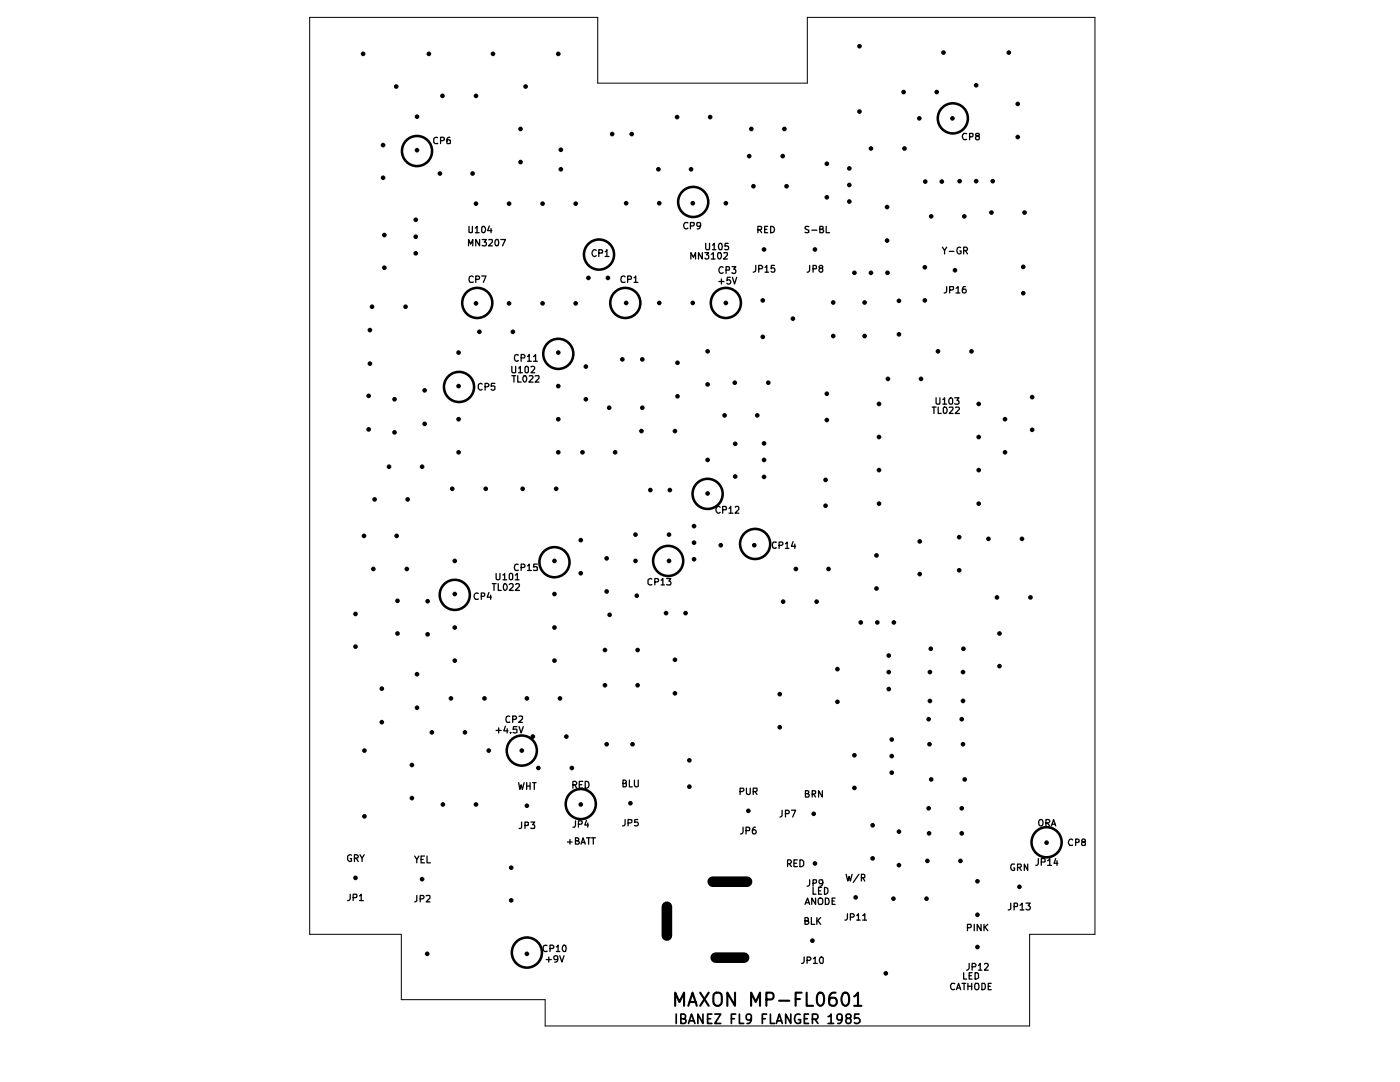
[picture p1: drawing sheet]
<svg xmlns="http://www.w3.org/2000/svg" width="279mm" height="216mm" viewBox="0 0 279 216" stroke-linecap="round" stroke-linejoin="round" font-family="sans-serif">
<g fill="none" stroke="#000" stroke-width=".51">
<circle cx="83.2" cy="30.1" r="3"/>
<circle cx="190.2" cy="23.6" r="3"/>
<circle cx="119.5" cy="50.8" r="3"/>
<circle cx="138.3" cy="40.3" r="3"/>
<circle cx="91.6" cy="77.2" r="3"/>
<circle cx="95.2" cy="60.4" r="3"/>
<circle cx="111.4" cy="70.6" r="3"/>
<circle cx="124.8" cy="60.4" r="3"/>
<circle cx="144.9" cy="60.4" r="3"/>
<circle cx="141.2" cy="98.5" r="3"/>
<circle cx="90.8" cy="118.7" r="3"/>
<circle cx="110.7" cy="112.2" r="3"/>
<circle cx="133.3" cy="111.9" r="3"/>
<circle cx="150.7" cy="108.5" r="3"/>
<circle cx="104.1" cy="149.8" r="3"/>
<circle cx="115.9" cy="160.4" r="3"/>
<circle cx="208.9" cy="168.1" r="3"/>
<circle cx="105.2" cy="190.1" r="3"/>
</g>
<g fill="none" stroke="#000" stroke-width=".25">
<path d="M87.3 27.5l-.3-.1-.4 .3v.7l.2 .3 .5-.1M87.9 28.1l.7-.1v-.5l-.7-.1v1.3M89.8 27.4l-.4 .1-.2 .2v.9h.7v-.6l-.5-.1-.2 .1v.1M192.9 26.7l-.6-.1a.67 .67 0 0 0-.2 .9 .67 .67 0 0 0 .8 .3M193.5 27.3h.5l.2-.2-.1-.5h-.6v1.3M194.9 27.1l-.2-.2 .1-.2 .6-.1v.5h-.5l-.2 .3v.2l.2 .3 .5-.1v-.2v-.4l-.2-.1M93.5 49.1v-1.3l.4 .9 .5-.9v1.3M93.6 45.2v1.2h.2h.5v-1.2M94.4 55.2l-.2-.1-.5 .1-.1 .5 .2 .6h.6M94.9 45.5l.3-.3v1.2M94.9 46.4h.7M95 55.7h.6v-.5l-.6-.1v1.2"/>
<path d="M95.7 47.8v1.3l-.7-1.3v1.3M96.1 55.1h.9l-.5 1.2M96.2 47.8h.9l-.5 .5 .5 .2-.1 .5h-.8M96.2 45.3a.56 .56 0 0 1 .7 .2 .56 .56 0 0 1-.1 .7l-.2 .2h-.4zM97.6 47.9l.6-.1 .1 .5-.8 .8h.8M97.7 45.1l-.4 .9h.9M98 45.6v.8M98.9 47.9h.5v1.1a.56 .56 0 0 1-.6-.2 .56 .56 0 0 1 0-.8zM99.9 47.8h1l-.6 1.3M119 50a.57 .57 0 0 0-.8 0 .57 .57 0 0 0 0 .8l.4 .4 .4-.2M119.5 50.5h.7v-.6l-.7-.1v1.4M120.8 50.2l.3-.4v1.4"/>
<path d="M120.8 51.2h.7M124.8 55.2l-.3-.1-.5 .1-.1 .5 .3 .6h.6M125.3 55.7h.6v-.5l-.6-.1v1.2M126.5 55.4l.4-.3v1.2M126.5 56.3h.8M137.3 44.5l-.6-.1a.66 .66 0 0 0-.3 .8 .66 .66 0 0 0 .8 .4l.1-.1M137.8 45.1l.7-.1v-.6h-.7v1.3M137.9 51.7v-1.3l.5 .9 .4-.9v1.3M139.8 44.9l-.2 .3-.5-.1v-.2v-.5h.6a.84 .84 0 0 1-.3 1.3h-.3M140.2 50.4v1.3l-.8-1.3v1.3M140.7 50.4h.7l-.4 .4 .4 .2v.5l-.2 .2h-.4l-.1-.2M140.8 48.6v1l.2 .2h.5l.1-1.2"/>
<path d="M141.9 50.8l.5-.4v1.3M141.9 51.7h.8M142.2 48.9l.3-.3v1.2M142.2 49.8h.7M143.3 50.5l.5-.1a.82 .82 0 0 1-.3 1.3l-.2-.2-.1-.3zM143.5 56.2h1M143.5 48.6h.6v.7l-.1 .5h-.5l-.1-.5zM144 55.7v1M144.3 53.4a.57 .57 0 0 0-.8 0 .57 .57 0 0 0 0 .8l.5 .4 .3-.2M144.5 50.5l.6-.1 .1 .5-.8 .8h.8M144.9 53.9l.7-.1v-.4l-.2-.2h-.5v1.4M145.3 48.6h-.6l-.1 .5h.7v.6h-.7"/>
<path d="M145.8 55.3h-.6l-.1 .7 .1-.2h.4l.2 .3v.3l-.2 .3h-.4l-.1-.2M146.1 53.2h.8l-.5 .5 .4 .1 .1 .2-.1 .5-.5 .1-.2-.2M146.2 55.3l.4 1.4 .4-1.4M150.8 53l-.1 1.1-.4 .2M151.3 45.8h.6v-.5l-.6-.1v1.2M151.4 53.6h.6l.2-.4-.3-.2h-.5v1.3M151.6 45.8l.4 .6M152.6 45.8h.4M152.7 53.4l.3-.4v1.3M152.7 54.3h.7M153.2 45.2h-.6v1.2h.6M153.8 45.2a.65 .65 0 0 1 .8 .6 .65 .65 0 0 1-.8 .6z"/>
<path d="M154.6 53h-.6l-.1 .6 .1-.1h.6v.7l-.6 .1-.1-.2M161.4 45.3h-.7a.58 .58 0 0 0 .7 .6v.5h-.7M161.6 53l-.1 1.1-.4 .2M162 45.9h1M162.3 53.6h.6v-.5l-.2-.1h-.4v1.3M163.6 45.8l.6-.1v-.4l-.6-.1v1.2h.5h.2l.1-.4-.4-.2M163.7 53.5l-.3-.3 .3-.2h.4v.5l-.6 .1-.1 .2v.3l.3 .2h.3l.2-.2-.1-.5-.1-.1M164.9 45.2v1.2h.7M188.1 49.3l.4 .7 .4-.7M188.5 50v.7M188.9 57.2v.9l-.1 .3-.4 .1M189.4 50.2h1"/>
<path d="M189.5 57.9l.7-.1 .1-.5-.8-.1v1.3M190.8 57.5l.4-.3v1.3M190.8 58.5h.8M191.7 49.4l-.3-.1a.66 .66 0 0 0-.5 .8 .66 .66 0 0 0 .8 .5l.1-.5h-.2M192.3 50h.6l.2-.4-.3-.3h-.5v1.4M192.7 57.2l-.5 .1-.1 .9 .2 .3 .4-.1 .1-.4-.1-.3h-.6v.3M192.7 50l.4 .7M96.2 76.7l-.3-.2-.4 .3v.7l.4 .3 .3-.1M96.8 77.2l.7-.1 .1-.4-.3-.2h-.5v1.3M98.8 76.5h-.7l-.1 .6h.8v.6l-.3 .1-.5-.1M102.1 73.1v1l.2 .3 .6-.1v-1.2M102.1 75h.8"/>
<path d="M102.6 75v1.2M103.3 75v1.2h.7M103.4 70.9l-.3-.2a.66 .66 0 0 0-.5 .8 .66 .66 0 0 0 .8 .5v-.1M103.5 73.4l.3-.3v1.3M103.5 74.4h.8M104 71.4h.6l.2-.4-.3-.3h-.5v1.4M104.5 75l.4 .1a.71 .71 0 0 1-.2 1.1 .89 .89 0 0 1-.2-1.2zM104.9 73.2l.3-.1 .2 .3v.7l-.1 .3h-.4l-.1-.3zM105.3 71.2l.3-.5v1.4M105.3 72.1h.7M105.6 75.1l.6-.1 .2 .3-.9 .9h.9M106 73.2l.5-.1 .2 .3-.1 .3-.6 .7h.7"/>
<path d="M106.5 71.2l.4-.5v1.4M106.5 72.1h.7M106.8 75.1h.8v.4l-.8 .7h.8M186.8 79.4v1.1l.2 .1h.5l.1-.1v-1.1M188.2 79.7l.3-.3v1.2M189.7 79.4l.4 .2v.9l-.2 .1h-.3a.8 .8 0 0 1 .1-1.2zM190.5 79.4h.9l-.4 .5 .3 .1 .1 .5-.2 .1h-.7M186.1 81.2h.7M186.4 81.2v1.3M187.2 81.2v1.3h.6M188.2 80.6h.7M188.3 81.3l.1-.1a.64 .64 0 0 1 .6 .5 .64 .64 0 0 1-.2 .7l-.3 .1-.2-.2z"/>
<path d="M189.4 81.3l.7-.1 .1 .3-.8 1h.8M190.7 81.3l.6-.1 .2 .4-.9 .9h.9M95.5 118.4l-.3-.1a.71 .71 0 0 0-.6 .5 .71 .71 0 0 0 .3 .8l.6-.1M96.1 119l.5-.1 .1-.5-.6-.1v1.3M97.6 118.2l-.4 1h.9M97.9 118.7v.9M98.3 116.5h.7M98.6 116.5v1.3M99 114.4v1l.3 .3h.2l.3-.3v-1M99.4 116.5v1.3h.6M100.4 114.8l.3-.4v1.3M100.4 115.7h.7"/>
<path d="M100.7 116.5a.7 .7 0 0 1 .5 .6 .7 .7 0 0 1-.5 .7l-.2-.5v-.7zM101.6 116.6l.3-.1 .5 .1v.4l-.8 .8h.8M101.7 114.5l.4-.1 .2 .3v.7l-.2 .3-.4-.1-.1-.2zM102.8 114.8l.4-.4v1.3M102.8 115.7h.8M102.9 116.6l.2-.1h.3h.2l.1 .4-.9 .9h.9M103.4 112.6h-.3l-.4 .1v.5l.2 .6 .5-.1M104 113.2h.7v-.6h-.7v1.2M105.3 112.9l.3-.3v1.2M105.3 113.8h.7M107.2 112.6h-.7v.6h.7v.5h-.7M130.1 115.5l-.4-.1-.4 .4v.7l.3 .2 .5-.1"/>
<path d="M130.7 116.1l.7-.1v-.5l-.7-.1v1.3M131.9 115.8l.4-.4v1.3M131.9 116.7h.7M133.1 115.4h.8l-.4 .5 .3 .1 .1 .2-.1 .5-.7-.1M143.7 101.2a.58 .58 0 0 0-.8 .1 .58 .58 0 0 0 .1 .8 .37 .37 0 0 0 .4 .3 .37 .37 0 0 0 .3-.2M144.2 101.7h.7v-.6l-.7-.1v1.4M145.5 101.5l.3-.5v1.4M145.5 102.4h.8M146.8 101.2l.1-.2h.4l.1 .2v.4l-.7 .8h.7M154.9 108.2h-.5l-.3 .5 .1 .6 .4 .1 .3-.1M155.5 108.8h.5l.2-.2v-.3l-.1-.1h-.6v1.2M156.8 108.5l.3-.3v1.2"/>
<path d="M156.8 109.4h.6M158.3 108.1l-.4 .9h.9M158.6 108.6v.8M99 145.8h1M99.5 145.2v1.1M100.9 144.9l-.4 .9h.9M101.2 145.4v.9M101.7 143l-.3-.1-.4 .1v.5l.2 .6h.5M101.9 146.2v.1M102.3 143.5h.7v-.5l-.7-.1v1.2M103.2 145h-.7l-.1 .6 .7-.1 .1 .7h-.8M103.5 156.2l.3 1.3 .2-.9 .3 .9 .3-1.3"/>
<path d="M103.6 143h.7v.5l-.8 .6h.8M103.6 145l.4 1.3 .4-1.3M105.1 156.2v1.3M105.1 156.8h.7M105.8 156.2v1.3M106.3 156.2h.7M106.6 156.2v1.3M114.3 156.6h.6l.2-.4-.3-.3h-.5v1.4M114.7 156.6l.4 .7M115.6 156.6h.5M116.3 155.9h-.7v1.4h.7M116.8 155.9h.3a.71 .71 0 0 1 .4 .8 .71 .71 0 0 1-.7 .6z"/>
<path d="M124.3 156.3h.5l.2-.2-.2-.4h-.5v1.3h.5l.2-.2v-.4l-.2-.1M125.6 155.7v1.3h.6M126.6 155.7v1.1l.3 .2 .5-.2v-1.1M147.7 157.9h.5l.3-.2-.1-.4h-.7v1.2M149 157.3v1l.2 .2h.3l.2-.2v-1M150.3 157.9h.7l.1-.6h-.8v1.2M150.7 157.9l.4 .6M160.7 158.4l.6-.1v-.4l-.6-.1v1.2h.6l.2-.4-.3-.2M162.1 158.5l.6-.1 .1-.5-.7-.1v1.2M162.3 158.5l.5 .5M164.1 157.8v1.2l-.7-1.2v1.2M69.9 178.4v1l-.2 .2-.3 .1"/>
<path d="M70.1 170.6h-.3l-.4 .3v.7l.4 .3 .3-.1v-.5h-.2M70.5 179.1l.7-.1v-.6h-.7v1.3M70.7 171.2h.7l.1-.4-.3-.2h-.5v1.3M71.1 171.2l.4 .7M71.8 178.8l.3-.4v1.3M71.8 179.7h.7M71.8 170.6l.5 .6 .4-.6M72.3 171.2v.7M82.8 170.8l.4 .7 .4-.7M83.2 178.7v1.1l-.4 .2M83.2 171.5v.7M83.9 179.4h.5l.2-.3-.1-.3-.6-.1v1.3"/>
<path d="M84 171.5h.5M84.7 170.8h-.7v1.4h.7M85 178.8h.8v.4l-.8 .8h.8M85.2 170.8v1.4h.7M104.1 164v1.1l-.2 .2h-.3M104.8 164.7l.6-.1v-.5l-.6-.1v1.3M106 164h.7l-.4 .5 .3 .1 .1 .2-.1 .5-.6-.1M113.2 168h1M113.7 167.5v.9M114.8 167.8h.6l.1-.3-.1-.2-.6-.1v1.2h.6l.2-.4-.3-.2M114.8 163.8v.9l-.1 .4h-.4M115.4 164.5l.7-.1v-.5l-.7-.1v1.3"/>
<path d="M115.9 168.4l.5-1.2 .4 1.2M116.1 168.1h.6M117 163.7l-.3 .9h.8M117 167.2h.8M117.3 164.2v.9M117.5 167.2v1.2M118.1 167.2h.7M118.4 167.2v1.2M124.8 163.5v1l-.2 .2-.4 .1M125.3 164.2l.7-.1 .1-.5-.8-.1v1.3M127.3 163.5h-.6l-.1 .6 .6-.1 .2 .3-.1 .4h-.7M148.3 165.1l-.1 1.1-.4 .2"/>
<path d="M148.9 165.7h.7v-.6h-.7v1.3M150.7 165.1a.58 .58 0 0 0-.5 .5v.7l.5 .1 .2-.2v-.4l-.2-.2h-.3l-.2 .2M156.1 161.7v1.1l-.4 .2M156.8 162.3h.5l.2-.4-.2-.2h-.5v1.3M157.2 172.3h.5l.2-.2v-.3l-.2-.2h-.5v1.3M157.5 172.3l.4 .6M157.9 161.7h.9l-.6 1.3M158.5 172.3h.5M159.1 171.6h-.6v1.3h.6M159.6 171.6h.4l.4 .3v.7l-.4 .3h-.4zM161.6 175.6v.9l-.2 .2-.3 .1M162.3 177.1v1.3h.6"/>
<path d="M162.3 176.2l.6-.1v-.5h-.6v1.2M162.8 179.2v1.3l-.8-1.3v1.3M163.4 179.4l.2-.2 .4 .1a.74 .74 0 0 1 0 1.2h-.6l-.1-.5zM163.4 177.8h.4M164 177.1h-.6v1.3h.6M164.2 176.1l-.1 .2h-.5l-.2-.2 .1-.5h.6l.1 .2-.2 .9-.4 .1M164.5 177.1h.3l.4 .3v.7l-.4 .3h-.3zM164.7 179.2l.7 .2 .1 .6-.3 .5h-.5zM166.1 179.8h.4M166.7 179.2h-.6v1.3h.6M168.9 174.5l.3 1.3 .3-.9 .2 .9 .3-1.3M171.4 174.5l-1.1 1.6"/>
<path d="M171.9 175.1h.6l.1-.5-.3-.1h-.4v1.3M172.2 175.1l.4 .7M202.5 172.4h-.5a.71 .71 0 0 0-.3 .8 .71 .71 0 0 0 .6 .5l.2-.1v-.4h-.2M203.1 173.1h.5l.2-.3-.1-.4h-.6v1.3M203.4 173.1l.4 .6M205.1 172.4v1.3l-.7-1.3v1.3M207.2 171.3l-.1 1.2-.4 .2M207.4 163.7l.2-.2 .4 .1a.77 .77 0 0 1-.2 1.2l-.3-.1a.92 .92 0 0 1-.1-1zM207.8 172h.7l.1-.5-.3-.2h-.5v1.4M208.7 164.2h.6l.2-.2-.1-.4-.7-.1v1.3M209 164.2l.5 .6M209.1 171.7l.4-.4v1.4"/>
<path d="M209.1 172.7h.7M209.8 164.8l.5-1.3 .4 1.3M209.9 164.5h.7M210.7 171.3l-.3 1h.7M210.9 171.7v1M214.1 167.6a.58 .58 0 0 0-.8 .1 .58 .58 0 0 0 .1 .8l.1 .2 .6-.1M214.7 168.1l.6-.1v-.4l-.2-.2h-.4v1.3M216.1 168l-.2-.3 .2-.3 .4 .1v.4l-.5 .1-.1 .3 .1 .4h.5l.1-.4-.1-.3h-.1M109 191.5h1M109.2 188.7l-.4-.1-.4 .3v.7l.3 .3 .5-.1M109.5 191v1M109.8 189.3l.6-.1v-.5l-.6-.1v1.3"/>
<path d="M111 188.9l.4-.3v1.3M111 189.9h.7M111.3 191.2l-.1 .3-.6-.1a.45 .45 0 0 1 .1-.6 .45 .45 0 0 1 .6 0v.9l-.3 .3h-.3M111.7 190.7l.4 1.3 .5-1.3M112.4 188.7h.5l.1 .4-.1 .7-.4 .1a.86 .86 0 0 1-.1-1.2zM160.5 191v.9l-.3 .3h-.2M160.7 180.5l.5-1.3 .4 1.3M160.7 183.8l.5-.1v-.5l-.5-.1v1.3h.5l.2-.4-.2-.2h-.1M160.8 180.1h.6M161.1 191.6h.5l.2-.2v-.4h-.7v1.2M161.9 183.1v1.3h.7M162.3 191.3l.4-.3v1.2"/>
<path d="M162.3 192.2h.8M163 183.1v1.3M163.2 183.7l.6 .7M163.7 191h.3l.3 .2v.8l-.2 .2h-.3l-.2-.2-.1-.5zM163.8 183.1l-.8 .8M169.1 182.3v1l-.2 .3h-.3M169.7 183l.7-.1v-.5l-.7-.1v1.3M171 182.7l.3-.4v1.3M171 183.6h.7M172.2 182.7h.1l.3-.4v1.3M172.2 183.6h.7M190.5 196.3l-.6-.1a.67 .67 0 0 0-.2 .9 .67 .67 0 0 0 .8 .3"/>
<path d="M190.9 197.5l.4-1.3 .4 1.3M191 197.1h.6M192 196.2h.7M192.3 194.1v1.3h.6M192.4 196.2v1.3M193.1 185.1l.7-.1v-.6h-.7v1.3M193.2 196.2v1.3M193.2 196.8h.7M193.4 192.2v1l-.5 .4M193.4 194.7h.4M193.9 196.2v1.3M194 194.1h-.6v1.3h.6"/>
<path d="M194 192.9h.6l.2-.4-.3-.3h-.5v1.4M194.4 184.4v1.3M194.6 194.1h.4l.3 .2v.8l-.4 .3h-.3zM194.7 196.2h.5l.1 .2a.79 .79 0 0 1-.3 1.1h-.2a.95 .95 0 0 1-.1-1.3zM195.3 192.7l.3-.5v1.4M195.3 193.6h.7M195.8 184.4v1.3l-.8-1.3v1.3M196 196.2h.5l.1 .3v.6a.52 .52 0 0 1-.6 .4zM196.4 184.4v1.3M196.5 192.4l.1-.2h.4l.2 .3-.1 .3-.6 .8h.7M196.6 185l.5 .7M197.1 184.4l-.7 .7"/>
<path d="M197.2 196.8h.5M197.8 196.2h-.6v1.3h.6M201.7 180.2v1.2l-.5 .2M202.4 180.9l.7-.1v-.4l-.2-.2h-.5v1.4M203.6 180.6l.4-.4v1.4M203.6 181.6h.7M204.8 180.2h.8l-.4 .5 .4 .3v.3l-.2 .3-.6-.2"/>
</g>
<g fill="none" stroke="#000" stroke-width=".42">
<path d="M137.6 199.9h1.3M139.7 198.1l1.7 2.6M141.4 198.1l-1.7 2.6M142.4 198.4a.88 .88 0 0 1 1-.3 .88 .88 0 0 1 .7 .8v1a.85 .85 0 0 1-.5 .7 .85 .85 0 0 1-.9-.1 2.14 2.14 0 0 1-.3-2.1zM146.7 198.1v2.6l-1.5-2.6v2.6M152.9 199.4h1a.7 .7 0 0 0 .5-.6 .7 .7 0 0 0-.5-.7h-1v2.6M155.5 199.7h2M158.8 199.3h.8M160 198.1h-1.2v2.6M161 198.1v2.6h1.3M163.4 198.2a.68 .68 0 0 1 1 .4 2.22 2.22 0 0 1-.3 1.9l-.5 .2a1.27 1.27 0 0 1-.6-1.6zM166.7 198.1a1 1 0 0 0-1.2 1.1v1a.87 .87 0 0 0 1 .5l.5-.5v-.6l-.3-.4a.99 .99 0 0 0-1.1 .1l-.1 .3"/>
<path d="M168.2 198.3a.67 .67 0 0 1 .7-.2 .67 .67 0 0 1 .5 .5 2.22 2.22 0 0 1-.3 1.9 .62 .62 0 0 1-.9-.1l-.3-.7v-.6zM170.5 198.8l.7-.7v2.6M134.7 200.7v-2.6l.9 1.8 .9-1.8v2.6M137.4 200.7l.8-2.6 .9 2.6M149.9 200.7v-2.6l.9 1.8 .9-1.8v2.6M170.5 200.7h1.4"/>
</g>
<g fill="none" stroke="#000" stroke-width=".34">
<path d="M135 202.4v1.8M135.9 203.3h.6l.2-.2 .1-.4-.2-.3h-.7v1.8h.7l.3-.3a.46 .46 0 0 0-.4-.6M137.4 204.2l.6-1.8 .7 1.8M137.6 203.7h.9M140.3 202.4v1.8l-1-1.8v1.8M141.2 203.3h.6M142.1 202.4h-.9v1.8h.9M142.7 202.4h1.1l-1.1 1.8h1.1M146 203.3h.6M146.8 202.4h-.8v1.8M147.6 202.4v1.8h.8M149.9 203.2l-.3 .3h-.5l-.2-.3v-.5l.2-.3h.5l.3 .1a1.55 1.55 0 0 1-.3 1.6l-.5 .1"/>
<path d="M152.1 203.3h.6M153 202.4h-.9v1.8M153.8 202.4v1.8h.8M154.9 204.2l.6-1.8 .6 1.8M155.1 203.7h.9M157.8 202.4v1.8l-1-1.8v1.8M159.7 202.4a.71 .71 0 0 0-1 .4 .87 .87 0 0 0-.1 1 .87 .87 0 0 0 1.1 .3l.1-.6h-.5M160.5 203.3h.6M161.4 202.4h-.9v1.8h.9M162.1 203.4l1-.1 .1-.3-.1-.5-.2-.1h-.8v1.8M162.6 203.4l.6 .8M165.3 202.9l.2-.1 .4-.4v1.8"/>
<path d="M165.3 204.2h1.1M168.1 203.2l-.4 .3h-.5l-.2-.3v-.5l.2-.3h.5l.3 .1a1.55 1.55 0 0 1-.3 1.6l-.5 .1M169.2 203.2l-.3-.2v-.5l.3-.1h.5l.1 .3v.3l-.8 .3-.2 .2 .1 .5 .3 .2 .5-.1 .1-.2v-.4l-.3-.3M171.4 202.4h-.8l-.1 .9 .1-.1a.72 .72 0 0 1 1 .3v.4a.72 .72 0 0 1-1 .2l-.1-.1"/>
</g>
<path d="M61.8 3.5h57.5v13.1h41.8v-13.1h57.4v182.9h-13v18.3h-96.7v-5.2h-28.7v-13.1h-18.3z" fill="none" stroke="#000" stroke-width=".2"/>
<g fill="#000">
<circle cx="72.5" cy="10.7" r=".47"/>
<circle cx="79.1" cy="17.3" r=".47"/>
<circle cx="85.6" cy="10.7" r=".47"/>
<circle cx="88.3" cy="19.1" r=".47"/>
<circle cx="95" cy="19.1" r=".47"/>
<circle cx="98.4" cy="10.7" r=".47"/>
<circle cx="104.9" cy="17.3" r=".47"/>
<circle cx="111.4" cy="10.7" r=".47"/>
<circle cx="171.5" cy="9.2" r=".47"/>
<circle cx="180.3" cy="18.4" r=".47"/>
<circle cx="186.9" cy="18.4" r=".47"/>
<circle cx="188.3" cy="10.5" r=".47"/>
<circle cx="194.8" cy="17" r=".47"/>
<circle cx="201.3" cy="10.5" r=".47"/>
<circle cx="76.5" cy="29" r=".47"/>
<circle cx="76.5" cy="35.5" r=".47"/>
<circle cx="83.2" cy="30" r=".47"/>
<circle cx="83.2" cy="23.3" r=".47"/>
<circle cx="87.8" cy="34.6" r=".47"/>
<circle cx="94.3" cy="34.6" r=".47"/>
<circle cx="103.9" cy="32.3" r=".47"/>
<circle cx="103.9" cy="25.7" r=".47"/>
<circle cx="111.9" cy="33.8" r=".47"/>
<circle cx="111.9" cy="29.9" r=".47"/>
<circle cx="122.2" cy="26.8" r=".47"/>
<circle cx="126.1" cy="26.8" r=".47"/>
<circle cx="131.4" cy="33.8" r=".47"/>
<circle cx="135.1" cy="23.4" r=".47"/>
<circle cx="137.9" cy="33.8" r=".47"/>
<circle cx="141.7" cy="23.4" r=".47"/>
<circle cx="149.5" cy="31.2" r=".47"/>
<circle cx="149.9" cy="25.7" r=".47"/>
<circle cx="150.4" cy="37.2" r=".47"/>
<circle cx="156.2" cy="31.2" r=".47"/>
<circle cx="156.5" cy="25.7" r=".47"/>
<circle cx="157" cy="37.2" r=".47"/>
<circle cx="165" cy="39.4" r=".47"/>
<circle cx="165" cy="32.7" r=".47"/>
<circle cx="169.5" cy="36.9" r=".47"/>
<circle cx="169.5" cy="33.6" r=".47"/>
<circle cx="171.5" cy="22.3" r=".47"/>
<circle cx="173.8" cy="29.6" r=".47"/>
<circle cx="180.5" cy="29.6" r=".47"/>
<circle cx="183.5" cy="23.6" r=".47"/>
<circle cx="184.7" cy="36.2" r=".47"/>
<circle cx="188" cy="36.2" r=".47"/>
<circle cx="190.1" cy="23.6" r=".47"/>
<circle cx="191.5" cy="36.1" r=".47"/>
<circle cx="194.8" cy="36.1" r=".47"/>
<circle cx="198.1" cy="36.1" r=".47"/>
<circle cx="203.1" cy="20.7" r=".47"/>
<circle cx="203.1" cy="27.3" r=".47"/>
<circle cx="76.7" cy="53.4" r=".47"/>
<circle cx="76.7" cy="46.9" r=".47"/>
<circle cx="83" cy="43.9" r=".47"/>
<circle cx="83" cy="50.5" r=".47"/>
<circle cx="83" cy="47.2" r=".47"/>
<circle cx="95" cy="40.6" r=".47"/>
<circle cx="101.6" cy="40.6" r=".47"/>
<circle cx="108.3" cy="40.6" r=".47"/>
<circle cx="114.9" cy="40.6" r=".47"/>
<circle cx="117.4" cy="55.5" r=".47"/>
<circle cx="121.3" cy="55.5" r=".47"/>
<circle cx="125" cy="40.6" r=".47"/>
<circle cx="131.6" cy="40.6" r=".47"/>
<circle cx="138.3" cy="40.6" r=".47"/>
<circle cx="144.9" cy="40.6" r=".47"/>
<circle cx="152.2" cy="59.9" r=".47"/>
<circle cx="152.5" cy="49.8" r=".47"/>
<circle cx="162.6" cy="49.8" r=".47"/>
<circle cx="169.5" cy="40.2" r=".47"/>
<circle cx="170.5" cy="54.4" r=".47"/>
<circle cx="173.8" cy="54.4" r=".47"/>
<circle cx="177" cy="41.3" r=".47"/>
<circle cx="177" cy="48" r=".47"/>
<circle cx="177.1" cy="54.4" r=".47"/>
<circle cx="184.6" cy="53.3" r=".47"/>
<circle cx="184.6" cy="59.9" r=".47"/>
<circle cx="185.8" cy="43.2" r=".47"/>
<circle cx="190.6" cy="53.9" r=".47"/>
<circle cx="192.4" cy="43.2" r=".47"/>
<circle cx="197.9" cy="42.4" r=".47"/>
<circle cx="204.2" cy="58.5" r=".47"/>
<circle cx="204.2" cy="53.3" r=".47"/>
<circle cx="204.5" cy="42.4" r=".47"/>
<circle cx="73.6" cy="79" r=".47"/>
<circle cx="73.8" cy="65.9" r=".47"/>
<circle cx="73.8" cy="72.6" r=".47"/>
<circle cx="74.2" cy="61.2" r=".47"/>
<circle cx="78.7" cy="79.7" r=".47"/>
<circle cx="80.9" cy="61.2" r=".47"/>
<circle cx="84.7" cy="77.9" r=".47"/>
<circle cx="91.5" cy="77" r=".47"/>
<circle cx="91.5" cy="70.4" r=".47"/>
<circle cx="95" cy="60.5" r=".47"/>
<circle cx="95.7" cy="66.2" r=".47"/>
<circle cx="101.6" cy="60.5" r=".47"/>
<circle cx="102.4" cy="66.2" r=".47"/>
<circle cx="108.3" cy="60.5" r=".47"/>
<circle cx="111.4" cy="70.4" r=".47"/>
<circle cx="111.4" cy="77" r=".47"/>
<circle cx="114.9" cy="60.5" r=".47"/>
<circle cx="116.9" cy="79.7" r=".47"/>
<circle cx="116.9" cy="73.1" r=".47"/>
<circle cx="124.2" cy="71.7" r=".47"/>
<circle cx="125" cy="60.4" r=".47"/>
<circle cx="128.2" cy="71.7" r=".47"/>
<circle cx="131.6" cy="60.4" r=".47"/>
<circle cx="135.2" cy="79.1" r=".47"/>
<circle cx="135.2" cy="72.4" r=".47"/>
<circle cx="138.3" cy="60.4" r=".47"/>
<circle cx="141.2" cy="70.1" r=".47"/>
<circle cx="141.2" cy="76.7" r=".47"/>
<circle cx="144.9" cy="60.4" r=".47"/>
<circle cx="146.6" cy="76.4" r=".47"/>
<circle cx="152.2" cy="67.2" r=".47"/>
<circle cx="153.3" cy="76.4" r=".47"/>
<circle cx="158.2" cy="63.6" r=".47"/>
<circle cx="165" cy="78.6" r=".47"/>
<circle cx="166.3" cy="60.4" r=".47"/>
<circle cx="166.3" cy="67.1" r=".47"/>
<circle cx="172.5" cy="60.4" r=".47"/>
<circle cx="172.5" cy="67.1" r=".47"/>
<circle cx="177.2" cy="75.6" r=".47"/>
<circle cx="179.4" cy="60" r=".47"/>
<circle cx="179.4" cy="66.7" r=".47"/>
<circle cx="183.8" cy="75.6" r=".47"/>
<circle cx="187.2" cy="70.1" r=".47"/>
<circle cx="193.9" cy="70.1" r=".47"/>
<circle cx="206" cy="79.2" r=".47"/>
<circle cx="73.6" cy="85.7" r=".47"/>
<circle cx="74.8" cy="99.6" r=".47"/>
<circle cx="77.6" cy="93.1" r=".47"/>
<circle cx="78.7" cy="86.3" r=".47"/>
<circle cx="81.4" cy="99.6" r=".47"/>
<circle cx="84.2" cy="93.1" r=".47"/>
<circle cx="84.7" cy="84.6" r=".47"/>
<circle cx="90.3" cy="97.5" r=".47"/>
<circle cx="91.5" cy="83.6" r=".47"/>
<circle cx="91.5" cy="90.3" r=".47"/>
<circle cx="96.9" cy="97.5" r=".47"/>
<circle cx="104.3" cy="97.5" r=".47"/>
<circle cx="111" cy="97.5" r=".47"/>
<circle cx="111.4" cy="83.6" r=".47"/>
<circle cx="111.4" cy="90.3" r=".47"/>
<circle cx="116.2" cy="90.3" r=".47"/>
<circle cx="121.6" cy="81.4" r=".47"/>
<circle cx="122.8" cy="90.3" r=".47"/>
<circle cx="128" cy="86" r=".47"/>
<circle cx="128.2" cy="81.4" r=".47"/>
<circle cx="129.8" cy="97.8" r=".47"/>
<circle cx="133.7" cy="97.8" r=".47"/>
<circle cx="134.7" cy="86" r=".47"/>
<circle cx="141.2" cy="98.5" r=".47"/>
<circle cx="141.2" cy="91.8" r=".47"/>
<circle cx="144.6" cy="82.9" r=".47"/>
<circle cx="146.7" cy="95.1" r=".47"/>
<circle cx="146.7" cy="88.6" r=".47"/>
<circle cx="151.1" cy="82.9" r=".47"/>
<circle cx="152.5" cy="91.8" r=".47"/>
<circle cx="152.5" cy="88.5" r=".47"/>
<circle cx="152.5" cy="95.2" r=".47"/>
<circle cx="164.8" cy="95.8" r=".47"/>
<circle cx="165" cy="83.8" r=".47"/>
<circle cx="175.4" cy="87.2" r=".47"/>
<circle cx="175.4" cy="80.6" r=".47"/>
<circle cx="175.4" cy="93.8" r=".47"/>
<circle cx="195.3" cy="80.6" r=".47"/>
<circle cx="195.3" cy="87.2" r=".47"/>
<circle cx="195.3" cy="93.8" r=".47"/>
<circle cx="200.6" cy="90.3" r=".47"/>
<circle cx="200.6" cy="83.6" r=".47"/>
<circle cx="206" cy="85.8" r=".47"/>
<circle cx="72.6" cy="106.9" r=".47"/>
<circle cx="74.5" cy="113.5" r=".47"/>
<circle cx="79.2" cy="106.9" r=".47"/>
<circle cx="79.3" cy="119.9" r=".47"/>
<circle cx="81.2" cy="113.5" r=".47"/>
<circle cx="85.3" cy="120" r=".47"/>
<circle cx="90.8" cy="111.9" r=".47"/>
<circle cx="90.8" cy="118.5" r=".47"/>
<circle cx="110.7" cy="118.5" r=".47"/>
<circle cx="110.7" cy="111.9" r=".47"/>
<circle cx="115.9" cy="107.8" r=".47"/>
<circle cx="115.9" cy="114.4" r=".47"/>
<circle cx="121.1" cy="118" r=".47"/>
<circle cx="121.1" cy="111.4" r=".47"/>
<circle cx="126.8" cy="106.7" r=".47"/>
<circle cx="126.8" cy="111.9" r=".47"/>
<circle cx="127.1" cy="118.9" r=".47"/>
<circle cx="133.5" cy="111.9" r=".47"/>
<circle cx="133.5" cy="106.7" r=".47"/>
<circle cx="138.5" cy="111.6" r=".47"/>
<circle cx="138.5" cy="105" r=".47"/>
<circle cx="138.5" cy="108.3" r=".47"/>
<circle cx="143.8" cy="108.8" r=".47"/>
<circle cx="150.5" cy="108.8" r=".47"/>
<circle cx="158.8" cy="113.5" r=".47"/>
<circle cx="164.8" cy="100.9" r=".47"/>
<circle cx="165.4" cy="113.5" r=".47"/>
<circle cx="174.9" cy="117.4" r=".47"/>
<circle cx="174.9" cy="110.8" r=".47"/>
<circle cx="175.4" cy="100.5" r=".47"/>
<circle cx="183.6" cy="114.6" r=".47"/>
<circle cx="183.6" cy="108" r=".47"/>
<circle cx="191.4" cy="113.8" r=".47"/>
<circle cx="191.4" cy="107.2" r=".47"/>
<circle cx="195.3" cy="100.5" r=".47"/>
<circle cx="197.3" cy="107.5" r=".47"/>
<circle cx="199" cy="119.2" r=".47"/>
<circle cx="204" cy="107.5" r=".47"/>
<circle cx="205.7" cy="119.2" r=".47"/>
<circle cx="70.9" cy="122.5" r=".47"/>
<circle cx="70.9" cy="129" r=".47"/>
<circle cx="76.2" cy="137.4" r=".47"/>
<circle cx="79.3" cy="126.4" r=".47"/>
<circle cx="83.2" cy="134.5" r=".47"/>
<circle cx="85.3" cy="126.6" r=".47"/>
<circle cx="90" cy="139.4" r=".47"/>
<circle cx="90.8" cy="131.8" r=".47"/>
<circle cx="90.8" cy="125.2" r=".47"/>
<circle cx="96.7" cy="139.4" r=".47"/>
<circle cx="105.2" cy="139.4" r=".47"/>
<circle cx="110.7" cy="131.8" r=".47"/>
<circle cx="110.7" cy="125.2" r=".47"/>
<circle cx="111.8" cy="139.4" r=".47"/>
<circle cx="120.7" cy="129.7" r=".47"/>
<circle cx="120.7" cy="136.7" r=".47"/>
<circle cx="121.7" cy="122.7" r=".47"/>
<circle cx="127.3" cy="136.7" r=".47"/>
<circle cx="127.3" cy="129.7" r=".47"/>
<circle cx="132.9" cy="122.3" r=".47"/>
<circle cx="134.7" cy="138.3" r=".47"/>
<circle cx="134.7" cy="131.7" r=".47"/>
<circle cx="136.8" cy="122.3" r=".47"/>
<circle cx="155.6" cy="138.5" r=".47"/>
<circle cx="156.3" cy="120.1" r=".47"/>
<circle cx="163" cy="120.1" r=".47"/>
<circle cx="167.1" cy="133.5" r=".47"/>
<circle cx="171.8" cy="124.2" r=".47"/>
<circle cx="175.1" cy="124.2" r=".47"/>
<circle cx="177.4" cy="134.1" r=".47"/>
<circle cx="177.4" cy="130.8" r=".47"/>
<circle cx="177.4" cy="137.5" r=".47"/>
<circle cx="178.4" cy="124.2" r=".47"/>
<circle cx="185.6" cy="134.1" r=".47"/>
<circle cx="185.6" cy="139.9" r=".47"/>
<circle cx="185.8" cy="129.5" r=".47"/>
<circle cx="192.2" cy="134.1" r=".47"/>
<circle cx="192.2" cy="139.9" r=".47"/>
<circle cx="192.3" cy="129.5" r=".47"/>
<circle cx="199.5" cy="132.9" r=".47"/>
<circle cx="199.5" cy="126.4" r=".47"/>
<circle cx="72.7" cy="149.8" r=".47"/>
<circle cx="76.2" cy="144.1" r=".47"/>
<circle cx="82.2" cy="159.3" r=".47"/>
<circle cx="82.2" cy="152.7" r=".47"/>
<circle cx="83.2" cy="141.2" r=".47"/>
<circle cx="86.2" cy="146.1" r=".47"/>
<circle cx="92.8" cy="146.1" r=".47"/>
<circle cx="97.5" cy="149.8" r=".47"/>
<circle cx="104.1" cy="149.8" r=".47"/>
<circle cx="106.3" cy="147" r=".47"/>
<circle cx="107.4" cy="153.2" r=".47"/>
<circle cx="113" cy="147" r=".47"/>
<circle cx="114.1" cy="153.2" r=".47"/>
<circle cx="121.1" cy="148.5" r=".47"/>
<circle cx="126.2" cy="148.5" r=".47"/>
<circle cx="137.6" cy="151.7" r=".47"/>
<circle cx="137.6" cy="157" r=".47"/>
<circle cx="155.6" cy="145.1" r=".47"/>
<circle cx="167.1" cy="140" r=".47"/>
<circle cx="170.5" cy="157.2" r=".47"/>
<circle cx="170.5" cy="150.7" r=".47"/>
<circle cx="178" cy="154.2" r=".47"/>
<circle cx="178" cy="150.9" r=".47"/>
<circle cx="178" cy="147.6" r=".47"/>
<circle cx="185.3" cy="143.5" r=".47"/>
<circle cx="185.5" cy="148.5" r=".47"/>
<circle cx="185.8" cy="155.5" r=".47"/>
<circle cx="191.9" cy="143.5" r=".47"/>
<circle cx="192.2" cy="148.5" r=".47"/>
<circle cx="192.5" cy="155.5" r=".47"/>
<circle cx="70.9" cy="175.2" r=".47"/>
<circle cx="72.7" cy="162.9" r=".47"/>
<circle cx="84.2" cy="175.4" r=".47"/>
<circle cx="88.4" cy="160.5" r=".47"/>
<circle cx="95" cy="160.5" r=".47"/>
<circle cx="102" cy="173.1" r=".47"/>
<circle cx="102" cy="179.7" r=".47"/>
<circle cx="105.2" cy="160.8" r=".47"/>
<circle cx="115.9" cy="160.5" r=".47"/>
<circle cx="125.8" cy="160.3" r=".47"/>
<circle cx="149.3" cy="161.8" r=".47"/>
<circle cx="162.4" cy="162.4" r=".47"/>
<circle cx="162.6" cy="172.3" r=".47"/>
<circle cx="170.8" cy="179.1" r=".47"/>
<circle cx="174.2" cy="171.3" r=".47"/>
<circle cx="174.2" cy="164.7" r=".47"/>
<circle cx="178.3" cy="179.3" r=".47"/>
<circle cx="179.4" cy="172.6" r=".47"/>
<circle cx="179.4" cy="165.9" r=".47"/>
<circle cx="184.9" cy="179.3" r=".47"/>
<circle cx="185.1" cy="171.8" r=".47"/>
<circle cx="185.3" cy="161.3" r=".47"/>
<circle cx="185.4" cy="166.3" r=".47"/>
<circle cx="191.7" cy="171.8" r=".47"/>
<circle cx="191.9" cy="161.3" r=".47"/>
<circle cx="191.9" cy="166.3" r=".47"/>
<circle cx="195.1" cy="175.8" r=".47"/>
<circle cx="203.5" cy="177" r=".47"/>
<circle cx="208.9" cy="168.1" r=".47"/>
<circle cx="85.3" cy="190.3" r=".47"/>
<circle cx="105.2" cy="190.3" r=".47"/>
<circle cx="162.1" cy="187.7" r=".47"/>
<circle cx="176.8" cy="194.2" r=".47"/>
<circle cx="195.1" cy="189" r=".47"/>
<circle cx="195.1" cy="182.5" r=".47"/>
</g>
<path d="M142.2 175.9h6.9M133.1 180.9v5.8M142.8 191.1h5.7" fill="none" stroke="#000" stroke-width="2.1"/>
</svg>
